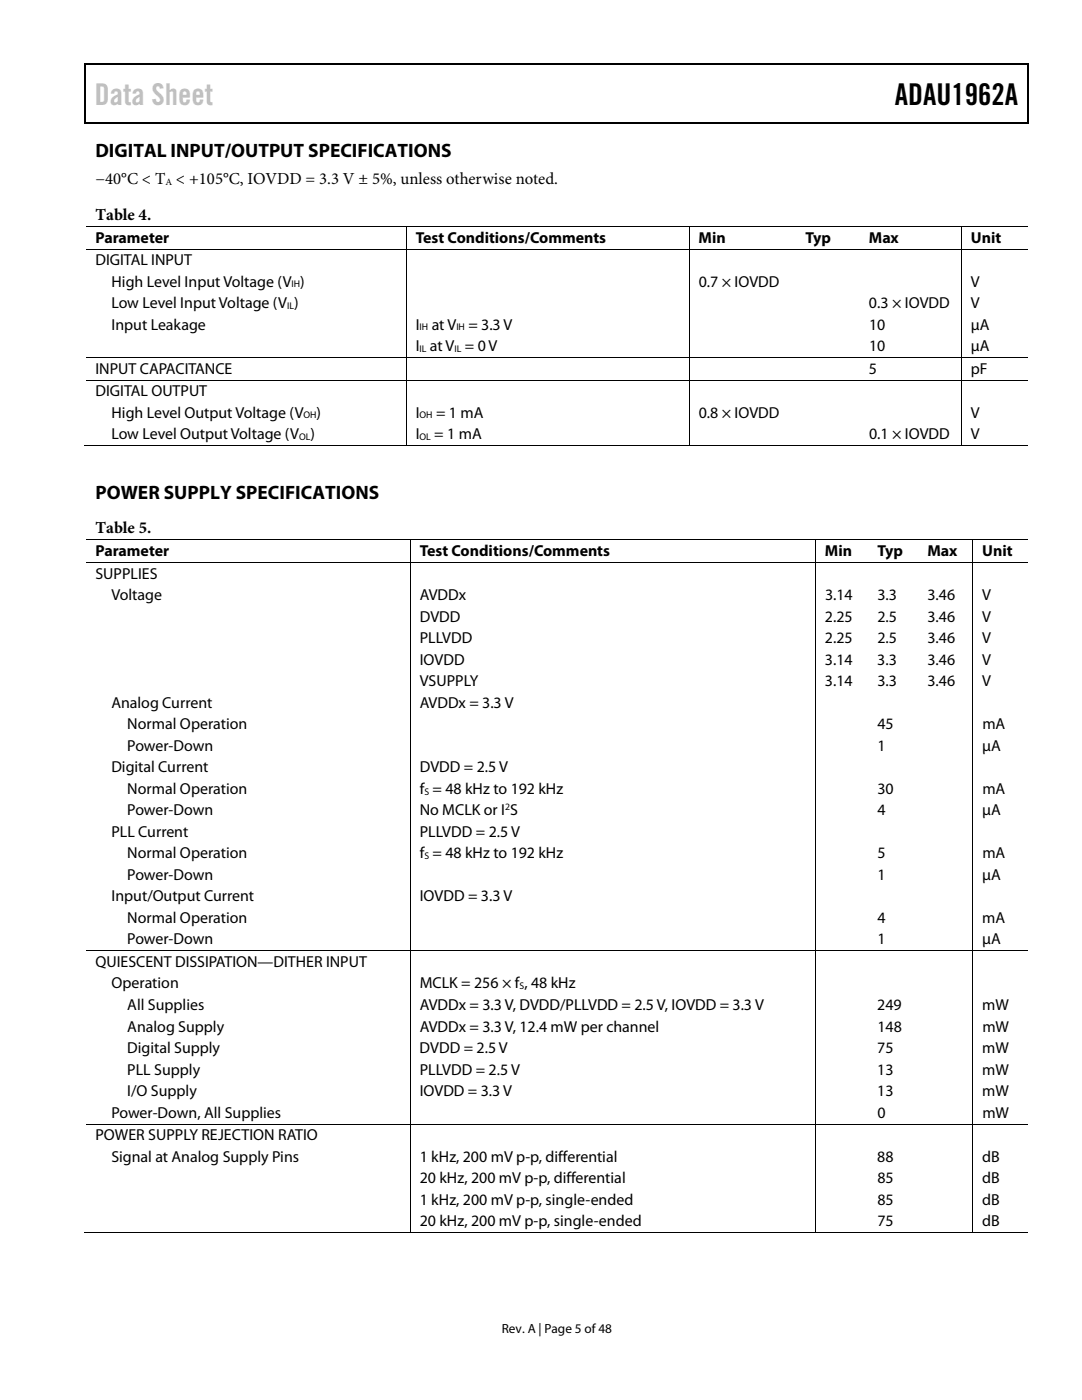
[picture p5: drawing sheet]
<svg xmlns="http://www.w3.org/2000/svg" width="216mm" height="279mm" viewBox="0 0 216 279" stroke-linecap="round" stroke-linejoin="round" font-family="sans-serif">
<defs><g id="words">
<text font-size="6" fill="#c0c0c0" x="18.9" y="21">Data Sheet</text>
<text font-size="6" x="178.5" y="21">ADAU1962A</text>
<g font-size="3.9">
<text x="19" y="31.3">DIGITAL INPUT/OUTPUT SPECIFICATIONS</text>
<text x="19" y="99.6">POWER SUPPLY SPECIFICATIONS</text>
</g>
<g font-size="3.3">
<text x="19" y="36.8">−40°C &lt; T &lt; +105°C, IOVDD = 3.3 V ± 5%, unless otherwise noted.</text>
<text x="19" y="43.9">Table 4.</text>
<text x="19" y="106.4">Table 5.</text>
</g>
<g font-size="3.2">
<text x="19" y="48.5">Parameter</text>
<text x="19" y="52.9">DIGITAL INPUT</text>
<text x="83" y="48.5">Test Conditions/Comments</text>
<text x="139.4" y="48.5">Min</text>
<text x="160.7" y="48.5">Typ</text>
<text x="173.4" y="48.5">Max</text>
<text x="193.7" y="48.5">Unit</text>
<text x="22.2" y="57.2">High Level Input Voltage (V )</text>
<text x="139.4" y="57.2">0.7 × IOVDD</text>
<text x="193.7" y="57.2">V</text>
<text x="22.2" y="61.5">Low Level Input Voltage (V )</text>
<text x="22.2" y="65.8">Input Leakage</text>
<text x="83" y="65.8">I</text>
<text x="86.1" y="65.8">at V</text>
<text x="93.5" y="65.8">= 3.3 V</text>
<text x="173.4" y="61.5">0.3 × IOVDD</text>
<text x="173.4" y="65.8">10</text>
<text x="193.7" y="61.5">V</text>
<text x="193.7" y="65.8">μA</text>
<text x="83" y="70.1">I at V = 0 V</text>
<text x="173.4" y="70.1">10</text>
<text x="193.7" y="70.1">μA</text>
<text x="19" y="74.6">INPUT CAPACITANCE</text>
<text x="173.4" y="74.6">5</text>
<text x="193.7" y="74.6">pF</text>
<text x="19" y="79">DIGITAL OUTPUT</text>
<text x="22.2" y="83.3">High Level Output Voltage (V</text>
<text x="63.2" y="83.3">)</text>
<text x="83" y="83.3">I</text>
<text x="87" y="83.3">= 1 mA</text>
<text x="139.4" y="83.3">0.8 × IOVDD</text>
<text x="193.7" y="83.3">V</text>
<text x="22.2" y="87.6">Low Level Output Voltage (V</text>
<text x="62" y="87.6">)</text>
<text x="83" y="87.6">I</text>
<text x="86.7" y="87.6">= 1 mA</text>
<text x="173.4" y="87.6">0.1 × IOVDD</text>
<text x="193.7" y="87.6">V</text>
<text x="19" y="111">Parameter</text>
<text x="83.8" y="111">Test Conditions/Comments</text>
<text x="164.6" y="111">Min</text>
<text x="175.1" y="111">Typ</text>
<text x="185.1" y="111">Max</text>
<text x="196" y="111">Unit</text>
<text x="19" y="115.5">SUPPLIES</text>
<text x="22.2" y="119.8">Voltage</text>
<text x="83.8" y="119.8">AVDDx</text>
<text x="164.6" y="119.8">3.14</text>
<text x="175.1" y="119.8">3.3</text>
<text x="185.1" y="119.8">3.46</text>
<text x="196" y="119.8">V</text>
<text x="83.8" y="124.1">DVDD</text>
<text x="164.6" y="124.1">2.25</text>
<text x="175.1" y="124.1">2.5</text>
<text x="185.1" y="124.1">3.46</text>
<text x="196" y="124.1">V</text>
<text x="83.8" y="128.4">PLLVDD</text>
<text x="164.6" y="128.4">2.25</text>
<text x="175.1" y="128.4">2.5</text>
<text x="185.1" y="128.4">3.46</text>
<text x="196" y="128.4">V</text>
<text x="83.8" y="132.7">IOVDD</text>
<text x="83.8" y="136.9">VSUPPLY</text>
<text x="164.6" y="132.7">3.14</text>
<text x="164.6" y="136.9">3.14</text>
<text x="175.1" y="132.7">3.3</text>
<text x="175.1" y="136.9">3.3</text>
<text x="185.1" y="132.7">3.46</text>
<text x="185.1" y="136.9">3.46</text>
<text x="196" y="132.7">V</text>
<text x="196" y="136.9">V</text>
<text x="22.2" y="141.2">Analog Current</text>
<text x="83.8" y="141.2">AVDDx = 3.3 V</text>
<text x="25.4" y="145.5">Normal Operation</text>
<text x="25.4" y="149.8">Power-Down</text>
<text x="175.1" y="149.8">1</text>
<text x="175.1" y="145.5">45</text>
<text x="196" y="149.8">μA</text>
<text x="196" y="145.5">mA</text>
<text x="22.2" y="154.1">Digital Current</text>
<text x="83.8" y="154.1">DVDD = 2.5 V</text>
<text x="25.4" y="158.4">Normal Operation</text>
<text x="83.8" y="158.4">f = 48 kHz to 192 kHz</text>
<text x="175.1" y="158.4">30</text>
<text x="196" y="158.4">mA</text>
<text x="22.2" y="167">PLL Current</text>
<text x="25.4" y="162.7">Power-Down</text>
<text x="83.7" y="167">PLLVDD = 2.5 V</text>
<text x="83.8" y="162.7">No MCLK or I S</text>
<text x="175.1" y="162.7">4</text>
<text x="196" y="162.7">μA</text>
<text x="25.4" y="171.3">Normal Operation</text>
<text x="83.8" y="171.3">f = 48 kHz to 192 kHz</text>
<text x="175.1" y="171.3">5</text>
<text x="196" y="171.3">mA</text>
<text x="22.2" y="179.9">Input/Output Current</text>
<text x="25.4" y="175.6">Power-Down</text>
<text x="83.7" y="179.9">IOVDD = 3.3 V</text>
<text x="175.1" y="175.6">1</text>
<text x="196" y="175.6">μA</text>
<text x="25.4" y="184.2">Normal Operation</text>
<text x="175.1" y="184.2">4</text>
<text x="196" y="184.2">mA</text>
<text x="25.4" y="188.5">Power-Down</text>
<text x="175.1" y="188.5">1</text>
<text x="196" y="188.5">μA</text>
<text x="19" y="193">QUIESCENT DISSIPATION—DITHER INPUT</text>
<text x="22.2" y="197.3">Operation</text>
<text x="83.8" y="197.3">MCLK = 256 × f , 48 kHz</text>
<text x="25.4" y="201.6">All Supplies</text>
<text x="83.8" y="201.6">AVDDx = 3.3 V, DVDD/PLLVDD = 2.5 V, IOVDD = 3.3 V</text>
<text x="175.1" y="201.6">249</text>
<text x="196" y="201.6">mW</text>
<text x="25.4" y="205.9">Analog Supply</text>
<text x="83.8" y="205.9">AVDDx = 3.3 V, 12.4 mW per channel</text>
<text x="175.1" y="205.9">148</text>
<text x="196" y="205.9">mW</text>
<text x="25.4" y="210.2">Digital Supply</text>
<text x="25.4" y="214.5">PLL Supply</text>
<text x="83.7" y="210.2">DVDD = 2.5 V</text>
<text x="83.7" y="214.5">PLLVDD = 2.5 V</text>
<text x="175" y="210.2">75</text>
<text x="175.1" y="214.5">13</text>
<text x="196" y="210.2">mW</text>
<text x="196" y="214.5">mW</text>
<text x="25.4" y="218.8">I/O Supply</text>
<text x="83.8" y="218.8">IOVDD = 3.3 V</text>
<text x="175" y="218.8">13</text>
<text x="196" y="218.8">mW</text>
<text x="19" y="227.5">POWER SUPPLY REJECTION RATIO</text>
<text x="22.2" y="223.1">Power-Down, All Supplies</text>
<text x="175.1" y="223.1">0</text>
<text x="196" y="223.1">mW</text>
<text x="22.2" y="231.8">Signal at Analog Supply Pins</text>
<text x="83.8" y="231.8">1 kHz, 200 mV p-p, differential</text>
<text x="175.1" y="231.8">88</text>
<text x="196" y="231.8">dB</text>
<text x="83.8" y="236.1">20 kHz, 200 mV p-p, differential</text>
<text x="175.1" y="236.1">85</text>
<text x="196" y="236.1">dB</text>
<text x="83.8" y="240.4">1 kHz, 200 mV p-p, single-ended</text>
<text x="83.8" y="244.7">20 kHz, 200 mV p-p, single-ended</text>
<text x="175.1" y="240.4">85</text>
<text x="175.1" y="244.7">75</text>
<text x="196" y="240.4">dB</text>
<text x="196" y="244.7">dB</text>
</g>
<text font-size="2.6" x="100.1" y="266">Rev. A | Page 5 of 48</text>
<g font-size="1.9">
<text x="33" y="36.9">A</text>
<text x="58.2" y="57.4">IH</text>
<text x="57.3" y="61.7">IL</text>
<text x="83.7" y="66">IH</text>
<text x="91.1" y="66">IH</text>
<text x="83.7" y="70.3">IL</text>
<text x="90.7" y="70.3">IL</text>
<text x="60.6" y="83.5">OH</text>
<text x="83.7" y="83.5">OH</text>
<text x="59.7" y="87.8">OL</text>
<text x="83.7" y="87.8">OL</text>
<text x="84.7" y="158.6">S</text>
<text x="100.8" y="161.7">2</text>
<text x="84.7" y="171.5">S</text>
<text x="103.7" y="197.4">S</text>
</g>
</g></defs>
<path d="M16.9 12.7h.2v1h-.2zM205.1 12.7h.2v1h-.2zM205.1 12.7h.2v.3h-.2zM82.3 24.4h.2v.3h-.2zM205.1 24.4h.2v.3h-.2z" fill="#000"/>
<path d="M16.9 12.8h188.2M17 13.7v11M205.2 13.7v11M205.1 24.5h-188.2" fill="none" stroke="#000" stroke-width=".25"/>
<g fill="none" stroke="#000" stroke-width=".2">
<path d="M17.1 45.2h188M17.1 49.7h188M81.1 45.3v4.3M81.1 49.8v21.5M137.5 45.3v4.3M137.5 49.8v21.5M191.8 45.3v4.3M191.8 49.8v21.5M17.1 71.4h188M17.1 75.8h188M81.1 71.4v4.4M81.1 75.9v13.1"/>
<path d="M137.5 71.4v4.4M137.5 75.9v13.1M191.8 71.4v4.4M191.8 75.9v13.1M16.9 88.9h64.1M81.2 88.9h56.2M137.6 88.9h54.1M191.9 88.9h13.2M17.1 107.7h188M17.1 112.2h188M81.9 107.8v4.4M81.9 112.3v77.4"/>
<path d="M162.7 107.8v4.4M162.7 112.3v77.4M194.1 107.8v4.4M194.1 112.3v77.4M17.1 189.8h188M81.9 189.8v34.4M162.7 189.8v34.4M194.1 189.8v34.4M17.1 224.3h188M81.9 224.4v21.7M162.7 224.4v21.7M194.1 224.4v21.7"/>
<path d="M16.9 246h64.9M82 246h80.6M162.8 246h31.2M194.2 246h10.9"/>
</g>
<use href="#words"/>
</svg>
